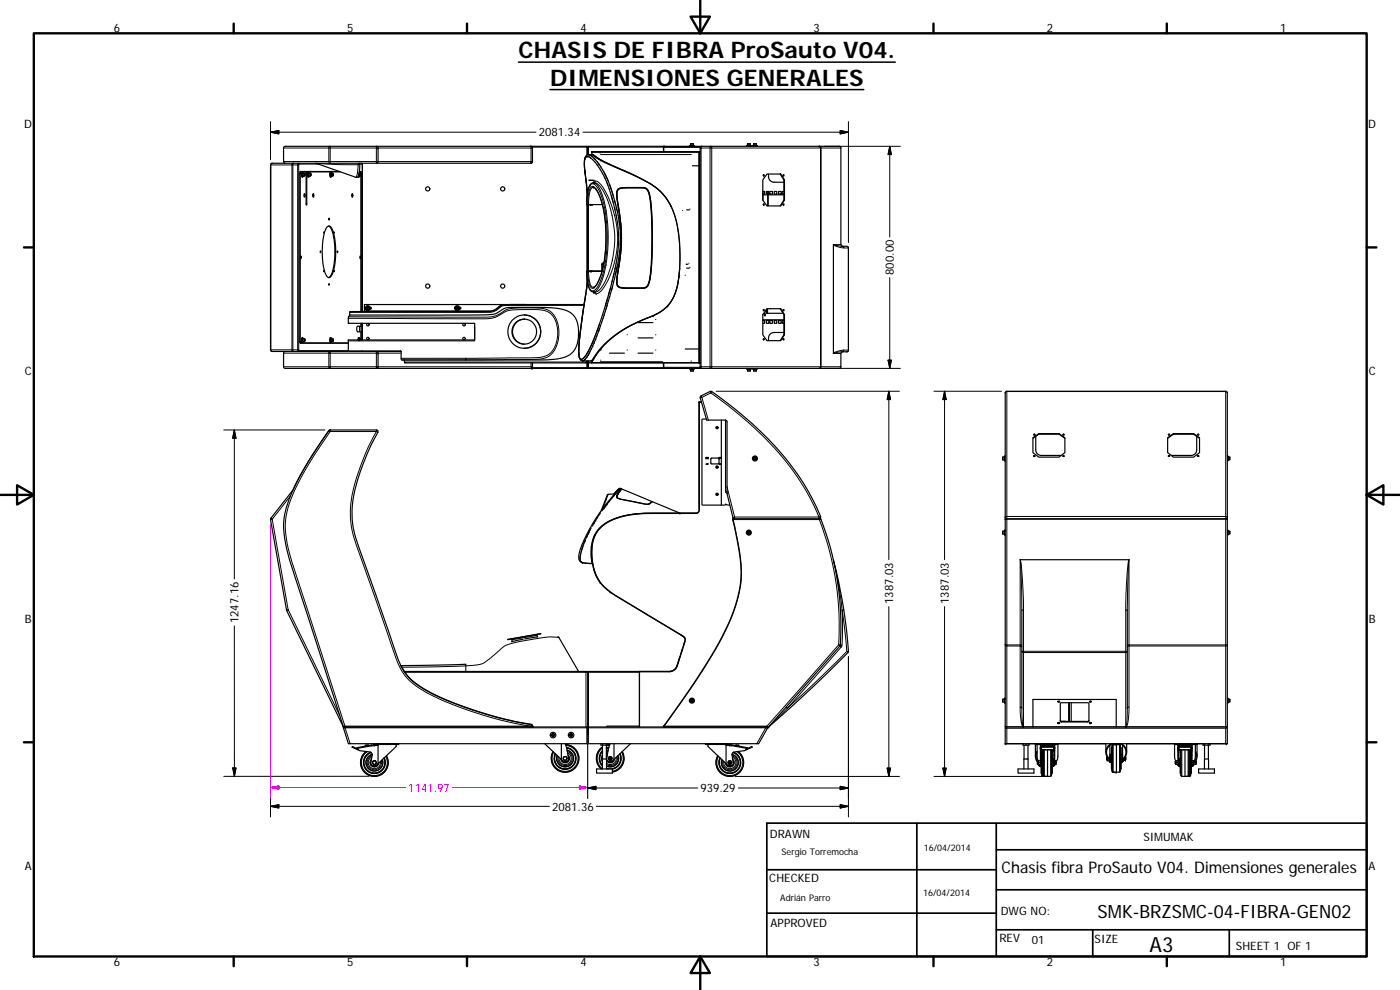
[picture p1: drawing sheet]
<svg xmlns="http://www.w3.org/2000/svg" width="420mm" height="297mm" viewBox="0 0 420 297" stroke-linecap="round" stroke-linejoin="round" font-family="sans-serif">
<defs><g id="words">
<g font-size="6.9">
<text x="155.6" y="17.5">CHASIS DE FIBRA ProSauto V04.</text>
<text x="165.1" y="25.8">DIMENSIONES GENERALES</text>
</g>
<text font-size="6.3" x="345" y="285.6">A3</text>
<text font-size="5.5" x="329.4" y="275.4">SMK-BRZSMC-04-FIBRA-GEN02</text>
<text font-size="4.8" x="300.6" y="261.8">Chasis fibra ProSauto V04. Dimensiones generales</text>
<g font-size="3.5">
<text x="34.2" y="9.6">6</text>
<text x="104.2" y="9.6">5</text>
<text x="174.2" y="9.6">4</text>
<text x="244.2" y="9.6">3</text>
<text x="314.2" y="9.6">2</text>
<text x="384.2" y="9.6">1</text>
<text x="7.3" y="38.4">D</text>
<text x="161.7" y="40.9">2081.34</text>
<text x="410.6" y="38.4">D</text>
<text x="268.3" y="82.5" transform="rotate(-90 268.3 82.5)">800.00</text>
<text x="7.4" y="112.6">C</text>
<text x="410.8" y="112.6">C</text>
<text x="268" y="181.2" transform="rotate(-90 268 181.2)">1387.03</text>
<text x="284.7" y="181.2" transform="rotate(-90 284.7 181.2)">1387.03</text>
<text x="7.4" y="186.9">B</text>
<text x="71.6" y="187" transform="rotate(-90 71.6 187)">1247.16</text>
<text x="410.8" y="186.9">B</text>
<text x="210.2" y="237.7">939.29</text>
<text x="165.7" y="243.2">2081.36</text>
<text x="231.1" y="251.4">DRAWN</text>
<text x="343.2" y="252.3">SIMUMAK</text>
<text x="7.4" y="261.1">A</text>
<text x="410.8" y="261.1">A</text>
<text x="230.9" y="264.6">CHECKED</text>
<text x="300.3" y="274.5">DWG NO:</text>
<text x="231.3" y="278.2">APPROVED</text>
<text x="299.9" y="282.6">REV</text>
<text x="309.7" y="283.3">01</text>
<text x="328.5" y="283">SIZE</text>
<text x="370.9" y="285.1">SHEET 1 OF 1</text>
<text x="34.2" y="289.9">6</text>
<text x="104.2" y="289.9">5</text>
<text x="174.2" y="289.9">4</text>
<text x="244.2" y="289.9">3</text>
<text x="314.2" y="289.9">2</text>
<text x="384.2" y="289.9">1</text>
</g>
<text font-size="3.5" fill="#f0f" x="122.5" y="237.6">1141.97</text>
<g font-size="2.7">
<text x="234.5" y="256.6">Sergio Torremocha</text>
<text x="277.3" y="255.2">16/04/2014</text>
<text x="277" y="268.7">16/04/2014</text>
<text x="234.2" y="270.2">Adrián Parro</text>
</g>
</g></defs>
<g fill="none" stroke="#000" stroke-width=".36">
<path d="M90.1 51.6l-.1 .4M90.2 51.6h1.6M90.7 52.3h.1M90.7 52.3l.2-.4-.1-.3-.2 .8 .2 .7v-.8M90.8 52.3h.1M90.8 52.3h-.1M90.8 52.3l.2 .5M90.8 51.6l-.2 .1-.1 .7 .1 .6 .2 .1M90.9 52h.5v.8l-.5-.1zM91 52l-.2 .3M91.3 58.3v.6M91.3 58.1l.3 .4-.2 .7z"/>
<path d="M91.4 52.4h.1M91.4 52.2v.4zM91.7 51.5v.1M91.8 51.5v.1M91.8 51.6l.2 9.9 .1-9.9h-.2M92.1 51.6h10M92.5 52.3h.1M92.5 52.3l.2-.4-.1-.3-.2 .8 .2 .7v-.8M92.6 52.3v.1M92.6 52.3l.2 .5M92.6 51.6l-.2 .1-.1 .7 .1 .6 .2 .1M92.7 52l.6 .1-.1 .7-.5-.1z"/>
<path d="M92.8 52l-.3 .3M93.2 52.4h.1M93.2 52.2v.4zM93.9 58.3v.6M94 58.1v1.1zM99.2 52.3h.1M99.2 52.3v-.4h.2l-.1-.3-.2 .6 .1 .9 .2-.2-.2-.2 .1-.4 .2 .5M99.3 51.6l-.2 .1-.1 .5 .1 .9h.2M99.4 52h.5v.8h-.5zM99.5 52l-.3 .3M99.8 52.4h.2M99.9 52.2v.4z"/>
<path d="M101.9 51.5l-11.8 .1-.1 51 .2 .4h14.3M105.6 58.3v.6M105.7 58.1l.2 .4-.2 .7zM107.5 53l.2 .1M107.6 52.6l.3 .3-.2 .2-.1-.3M107.7 52.3h.1M107.7 52.3v.1M107.7 52.3l.3 .5M107.8 51.7v.2M107.8 51.6h.5l.1 .4M107.9 51.5h.4l.1 .5M107.9 52l.5 .1-.1 .7-.5-.1z"/>
<path d="M108 52l-.3 .3M108 49l-.3 3.5-.2 .5-.5 .2-12.3-4.2M108 51.5l.1 .1M108.3 52.4h.1M108.3 52.2l.1 .4zM108.4 52.8v40.7M108.4 52h.1M108.4 52.7v40.8M108.5 49l.2 .1v44.4M113 43.9l.4 .3 .1 4.3-.5 .5M113 49h-31.3l-.5 .5v55.6l.5 .4h31.3M113 43.9h63.1l.3 .3"/>
<path d="M113 43.9h-27.5l-.4 .5v4.1l.5 .5M159.3 43.9l.3 .1 .2 .4v4.1l-.5 .5h-46.3M175.4 49.8l.9 8.2-.1-1.4M175.5 51.2l.2 1.1M175.8 53.6l.2 1.2M175.9 47.1l.3-.2a7.1 7.1 0 0 1 3.8 3.8l1.6 2.8M176.4 44.2v2.3M176.6 46.4a1.5 1.5 0 0 0-1.2 2l.9 9.8M176.6 46.4l1.3 .7 1.8 2.1M176.8 54l.3 .1M176.8 46.5h.1M177.4 54.1h-.2"/>
<path d="M177.4 47.5a1.07 1.07 0 0 0-1.4-.5 1.07 1.07 0 0 0-.6 1.3v1.7M177.5 46.8l.3 .2M177.5 45.6h32.3M177.6 46.4h-1M177.6 45.6v.7M178 54.1h-.5h.2M178.1 46.5l1.8 1.2 3.6 1.8a60.4 60.4 0 0 1 14.1 7.4 19.8 19.8 0 0 1 6.1 13.2 42.7 42.7 0 0 1-1.1 18.1 11.4 11.4 0 0 1-7.6 6.9 32.4 32.4 0 0 0-16.1 11.4l-1.2 2-.2-.2h-2.7M178.3 47.5l.4 .4M178.3 56.3a13.7 13.7 0 0 1 3.1 8.3 39.8 39.8 0 0 1-1.7 19.6l-.7 1.3-.7 .6M178.3 54.1h-.1M178.3 54.8a2.17 2.17 0 0 0-1.8 2.2l-.4 4.4M179.2 48.5l.5 .8"/>
<path d="M179.7 49.3a25.1 25.1 0 0 1 3.5 6.7M180.1 45.9h.1M180.2 49.8l.1 .3M181 51.2l1.6 3.3M181.5 53.3l.9 2.2M182.2 54.9l2.4 8M182.9 55.4l1.2 3.5M183.2 56.2l1.8 6M183.5 58.7l.5 1.9M185 58.7l.1 .1M185.1 58.2h-.1M185.3 57.1l.5-.5 1.4-.3h5.6a1.96 1.96 0 0 1 2.1 2l.5 3.9"/>
<path d="M185.4 57.2l-.3 .7 .1 1.4 1.1 7.7 .2 5.6-.2 3.5-1.1 7.5 .1 1.9M185.4 57l.2-.1a12.1 12.1 0 0 1 5.4-.5h1.4a2.13 2.13 0 0 1 2.5 2.3l.5 4.2 .3 5.7-.1 7.5-.5 6.8a3.6 3.6 0 0 1-1.6 3.4l-6 .1a2.13 2.13 0 0 1-2.3-2.9l1.1-7.2 .2-4.7-.2-4.7-1.1-8v-1.1zM199.3 43.9l-.2 .1v1.6M206.9 43.9h1.5M207.2 43.6l.1-.5h.7l.1 .5M207.6 43.6v.2M207.6 43.6h.1M207.6 43.6h-.5v.2M207.6 43.6h.5v.2M207.6 43.6l.1 .2M207.8 49.7h2M209.8 45.6l.1 63.3"/>
<path d="M209.8 45.6h-32.3h32.3M209.8 45.6v63.3M209.8 45.6h.3M210.6 43.9h35.2M210.6 43.9l-.3 .1-.2 .4v65.6l.2 .5h.3M210.6 43.9h-34l-.2 .3M224.3 43.6l.1-.5h.7l.1 .5M224.6 43.6l.2 .2M224.6 43.6h.6v.2M224.6 43.6h-.4v.2M225.3 43.8l.2 .1M225.3 43.8l-1.3 .1"/>
<path d="M225.8 43.9h1.5M226.2 43.6v-.5h.8l.1 .7M226.5 43.6v.2M226.5 43.6h-.4v.2M226.5 43.6h.1M226.5 43.6h.6M226.5 43.6l.1 .2M228.9 57.4h.5v.8h-.5M228.9 58.5h6.4M229 57.4v.8M229 58.5v1.6M229.1 52.5v.3"/>
<path d="M230 57.4h.7v.8h-.7zM230.2 52.2h4.1l1.1 1.8v6l-1.1 1.8h-4.1l-1.3-1.8v-6zM230.6 52.2a1.84 1.84 0 0 0 1.7 2.5h3M231 57.4h.8v.8h-.8zM232.4 57.4h.7v.8h-.7zM233.7 57.4h.8v.8h-.8zM234.1 52.2l1.2 1.8M235.1 52.5v.3M235.1 52.4l.2 .2-.1 .3zM235.3 57.4h-.6v.8h.6M235.3 54h.1M235.3 54v6l-1.2 1.8"/>
<path d="M245.8 43.9h6.1l.4 .3 .1 29.2 .5 .5M245.8 43.9l.5 .5v65.6l-.2 .5h-.3M90.2 76.9l.2 .2-.1 .5zM96.1 75.3l.1 .5zM97.2 69.6v.4zM98.2 68.1a.79 .79 0 0 1 .8-.3 .79 .79 0 0 1 .6 .7 21.7 21.7 0 0 1 0 14.1 .88 .88 0 0 1-1 .7 .88 .88 0 0 1-.8-.8 21.4 21.4 0 0 1 .2-14.2zM98.6 67.8a5.5 5.5 0 0 1 1.7 4.2 20 20 0 0 1-1.2 10.9l-.5 .4M98.7 65.5v.5zM100.2 69.6v.4zM101.3 75.3v.5zM108.1 76.8v.8zM176.1 61.4h.1"/>
<path d="M176.1 61.4h4.7M176.2 61.4h.1M176.2 61.4h.2M176.4 61.4h.2M176.4 61.4v20M177.2 61.4h.3M177.7 61.4h.2M181 79l-.3 .3v1.9M181.2 79h-.4l-.2 .3v2.1M184.4 62.2l.5 2.4M184.5 60.3l.3 1.2M184.9 64.5l.6 3.7 .1 4.5a44.9 44.9 0 0 1-1.4 9.8l-.5 2.1"/>
<path d="M185 62.2l.2 1M185 62.2a36.6 36.6 0 0 1 .1 18.3M185.2 79.9l-.1 .6M185.6 62.3h.1M185.6 62.4h.1M185.7 62.7v.1M185.7 62.9h.1M185.8 66.2l.1 1.1M185.8 63.8h.1M186.2 69.8v1.2M186.2 72.2l-.1 1.4M195.2 60.9h.1"/>
<path d="M195.4 62.2l.3 8-.3 10.3M195.5 62.2l-.3-2.6a3.5 3.5 0 0 0-1.6-3.2l-.9-.1a23 23 0 0 0-6.8 .2 2.74 2.74 0 0 0-.7 3.1l1.1 7.5 .1 5.2-.3 4.5-1.1 7.4a1.65 1.65 0 0 0 1.6 2.2l5.7 .1a2.1 2.1 0 0 0 2.6-2.1l.6-3.9M205.9 79.3h.6M206.1 63h.8M229.1 61.2v.3M235.1 61.2v.3M235.3 60h.1M250.1 73.4v32.6M252.7 73.9h.7a.83 .83 0 0 1 1.2 .5M254.6 74.3v30.8a.79 .79 0 0 1-1.2 .5h-.7M97.2 81.2v.3zM98.7 85.1v.5z"/>
<path d="M100.2 81.2v.3zM105 94.5l-.4 .7-.1 1.8 37.9 .1v4.9h-37.9v3.3l15.9 .2M105 94.5h39.9a9.6 9.6 0 0 0 6.6-2l1.4-.3h3.2a63.6 63.6 0 0 1 13.3 .8 5.8 5.8 0 0 1 4.2 6.2 7.7 7.7 0 0 1-2.5 7.2 16.5 16.5 0 0 1-9 1.6h-40.7M107.9 97.9v1.6M108.4 97v.9h-1.2l-.1 .6 .1 1h1.2v2.1M108.4 97v4.7M108.7 97v5M110.2 92.3l.2-.1 .1 .4h-.4zM110.3 93h.1M110.3 92.9l.1 .1M111.1 92.2a.31 .31 0 0 1 .4 .3 .31 .31 0 0 1-.4 .3M137 92.4l.4-.1v.3l-.2 .1z"/>
<path d="M137.2 93a.5 .5 0 0 1-.4-.8 .5 .5 0 0 1 .8 0 .5 .5 0 0 1-.4 .8M137.2 93h.1M137.2 92.9v.1M137.9 92.2a.31 .31 0 0 1 .4 .3 .31 .31 0 0 1-.4 .3M149.7 92.2a3.4 3.4 0 0 1 3.1-.8h4.9h-48.3l-.1 2.1M157.3 94.5h.1M157.4 94.5a5 5 0 0 1 4.9 5 5 5 0 0 1-4.9 5M157.4 95.8a3.7 3.7 0 0 0-3.6 3.7 3.7 3.7 0 0 0 3.6 3.8M175.3 91.4h-23.2a3.2 3.2 0 0 0-3.1 1.4l-1.2 .5-1.3 .2h-41.5v1M175.6 89.5l-1.5 10.7-.4 4.9M175.8 88l-.1 .8M176.1 81.4h.3"/>
<path d="M176.1 81.4h4.6M176.1 81.4h.1M176.1 81.4a9.2 9.2 0 0 0 1.1 5.6l.4 .5 1 .2M176.2 85.9l-.2 1.2M176.3 84.4a173 173 0 0 0-2.6 21.2v1a1.43 1.43 0 0 0 1.1 1.7M176.3 84.8v-.2l-1.9 12.7M176.4 81.4h.2M177.4 81.4h.5M179.8 97.5a29.5 29.5 0 0 1-4.7 10 .74 .74 0 0 1-.9 .2 .74 .74 0 0 1-.4-.9l-.1-1.2M179.9 98.6a28.1 28.1 0 0 1-4.4 9.3l-.7 .4M179.9 98.6l-.2 .8M182.4 89.2l-1.2 4.1a49.6 49.6 0 0 1-5.8 13.9 .82 .82 0 0 1-1 .6 .82 .82 0 0 1-.6-1.1l-.1-2.8 .7-6"/>
<path d="M183.1 86.6l-1.4 5.1M183.5 85.1l-.9 3.6M183.8 84.2l-.3 .9M183.8 85.9l-.3 1.3M184.3 82.1l-.3 1.1M185 81.2l-.3 1.1M185 84.6h.1M185.1 80.5a156.1 156.1 0 0 1-5.2 18.1M185.1 84h-.1M185.2 82.9h.1M185.3 85.5h.1M191.5 96.8h4.4"/>
<path d="M195.1 82.9h.1M195.4 80.5l-.2 2.5a4.1 4.1 0 0 1-1.6 3.4l-1 .1a22.3 22.3 0 0 1-6.7-.3l-.7-.6M206.1 80.5h.8M228.9 96.2h.5v.8h-.5M228.9 95.9h6.4M229.1 92.9v.3M229.6 94.2v.5M229.9 93v.8l.3 .2h4.8M230 96.2h.7v.8h-.7zM230.2 92.6h4.1l1.1 1.8v6.1l-1.1 1.7h-4.1l-1.3-1.7v-6.1zM230.3 92.6l.1 1.4-.3-.3v-.9M231 96.2h.8v.8h-.8z"/>
<path d="M232.4 96.2h.7v.8h-.7zM233.7 96.2h.8v.8h-.8zM234.1 92.6l1.2 1.8v6.1l-1.2 1.7M235.1 92.9v.3M235.1 92.9l.2 .1-.1 .3zM235.3 99.8h-3a1.84 1.84 0 0 0-1.7 2.4M235.3 96.2h-.6v.8h.6M235.3 94.4h.1M85.6 105.5l-.5 .5v4l.4 .5h27.5M90 102.4l.1 .5M90.2 102.9h14.3M90.7 102h.1"/>
<path d="M90.8 102h.1M90.8 102h-.1M90.8 102l.2 .5M90.8 101.3l-.2 .1-.1 .5a.64 .64 0 0 0 .3 .9M90.9 101.6l.5 .1v.8l-.5-.1zM90.9 101.5l-.2 .5M91 101.6l-.1-.3a.69 .69 0 0 0-.2 1.1l.2 .4-.2-.6 .1-.2M91 101.6l-.2 .4M91.4 102h.1M91.4 101.9v.4zM99.2 102h.1M99.3 101.3h-.2l-.1 .6a.64 .64 0 0 0 .3 .9"/>
<path d="M99.4 101.6l.5 .1v.8l-.5-.1zM99.4 101.5l-.2 .5M99.4 101.6l-.1-.3-.2 .6 .1 .9 .2-.3h-.2l.1-.5 .2 .5M99.5 101.6l-.3 .4M99.8 102h.2M99.9 101.9v.4zM107.7 102h.1M107.7 101.3l-.2 .1-.1 .6M107.9 101.5l-.3 .5 .1-.7 .2 .3M107.9 101.6l-.2 .4M107.9 101.6h.5l.1 .4M108 101.6l-.3 .4"/>
<path d="M108.3 102h.1M108.7 105.3l-.2 .2M113 105.5h7.4M113 105.5l.5 .5v4l-.2 .5h-.3M120.4 105.5v2.4l1 .1M121.4 108h.1M121.4 108l.1 .9h54.4l.5-.5v1.9M157.3 104.5h.1M159.8 108.9v1.4l-.2 .2M174.8 108.3h.1M176.4 110.3l-.2 .2h-63.2M176.4 108.6l.1 .3h1"/>
<path d="M176.4 110.3l.1 .2h34.1M177.5 108.9h32.3M177.6 108.5v.3M180.2 108.6h18.6M182.9 106h4.5M191.5 101.4h4.4M191.5 106h4.4M199.1 108.9v1.5l.2 .1M205.6 104.7h4.2M206.9 110.5h1.5M207.1 110.7l.6 .1M207.2 110.8l.1 .5h.7l.1-.5"/>
<path d="M207.5 108.3l-.1 .1M207.6 110.7l.1 .1M207.7 110.7l.1 .1M207.7 110.8h.1M208.1 110.7l-.3 .1M209.8 108.9h.3M209.8 108.8l-32.3 .1M209.9 108.8h.2M210.6 110.5h35.2M224 110.5h1.5M224.2 110.7l.6 .1M224.3 110.8l.1 .5h.7l.1-.5"/>
<path d="M224.7 110.7l.1 .1M224.8 110.7v.1M224.8 110.8h.1M225.2 110.7l-.4 .1M225.8 110.5h1.5M226.1 110.7l.5 .1M226.5 110.7l.1 .1M226.6 110.7l.1 .1M226.6 110.8h.1M226.7 110.8h.4M227.1 110.7l-.2 .6h-.7v-.5M229.1 101.6v.4"/>
<path d="M235.1 101.6v.4M235.3 100.5h.1M252.9 105.6l-.5 .4v4l-.2 .5h-6.4M98.7 129.2a126.3 126.3 0 0 0-11.1 18.2l-6.4 8.3 4.8 27.5 17 34.8 .2 .1M98.7 129.2l-1.7 2.4a75.8 75.8 0 0 0-11.1 20.9 22.9 22.9 0 0 0 .4 13.4l16.7 52.2h73.1M98.7 129.2l.4-.2h13.9l.4 .2 .1 .3a62.9 62.9 0 0 0-7.8 22.7 27.4 27.4 0 0 0 2.2 12.5l11 31.6a16.5 16.5 0 0 0 9 10.9 114.3 114.3 0 0 0 31.8 10.4l.2 .4M209.8 120.7h.7M209.8 120.6v32.5a1.39 1.39 0 0 1-1.8 .9h-15.1l-3.5 .4-3 .6a10.7 10.7 0 0 0-8.6 7.8 14.6 14.6 0 0 0 3.8 13.6l3.1 2.3 19 11.5a2.7 2.7 0 0 1 1.9 1.7l-2.4 7.8M209.8 120.6v.1M209.8 120.7v31.9M209.9 120.6v31.4a1.54 1.54 0 0 1-.3 1.7 1.54 1.54 0 0 1-1.7 .4h-12.2a26.3 26.3 0 0 0-14.2 3.2 9.9 9.9 0 0 0-3.8 9.7 13.9 13.9 0 0 0 8.3 12.4l18.2 10.9a1.96 1.96 0 0 1 1 3.2l-1 3.2a9.3 9.3 0 0 1-1.9 4.4l-1.3 .4h-9.1M210.5 120.6h-.7"/>
<path d="M211.9 137.3h.6v.1h-.6zM211.9 139.2h.6v.2h-.6zM212 125.7l-1.3 .2v25.5l6.8 .2 .3-.3 1.2 .2M213.3 137.6l2.4-.1 .1 1.5-2.3 .2zM215.9 137.3v.1h.6h-.6v-.1h.6zM216.5 126v13.2h-.6v.2h.6v12.2M217.8 126v21.7l.4-.2M226.4 137.4h.4v.3h-.4zM226.6 137.1a.5 .5 0 0 0-.4 .7 .5 .5 0 0 0 .9 0 .5 .5 0 0 0-.4-.7M226.6 137.1h.1M226.6 137.1v.1M226.7 137.1v.1"/>
<path d="M301.4 137.1h.1M301.4 137.1l.1 .9M301.4 137.1l-.5 .1v.8h.5M301.5 137.1h.1M301.7 136.8v1.5M310 131.5l1.8-1.2h6l1.8 1.2M310 131.3l1.8-1.2h6l1.8 1.2v4.5l-1.8 1.4h-6l-1.8-1.4zM310.6 136.9h-.4M310.6 130.5h-.4M310.8 130.9v4.1a1.68 1.68 0 0 0 1.7 1.7h6M311.8 130.1v.2M317.8 130.1v.2"/>
<path d="M319.3 130.5h-.3M319.4 136.9h-.4M350.4 131.3l1.8-1.2h6l1.8 1.2v4.5l-1.8 1.4h-6l-1.8-1.4zM350.4 131.5l1.8-1.2h6l1.8 1.2M351 130.5h-.3M351 136.9h-.4M352.2 130.1v.2M358.2 130.1v.2M359.1 130.9v4.1a1.68 1.68 0 0 1-1.6 1.7h-6M359.8 136.9h-.4M359.8 130.5h-.4M368.3 136.8v1.5"/>
<path d="M368.5 137.1v.9M368.6 137.1h.5M369.1 137.1v.1M369.1 137.2v.8h-.5M176.7 159.7l-1 2.1M177.4 158.4l-.8 1.6M179.5 159.1l-.4 .5M179.5 154.9l-1.6 2.7M180.2 153.9l-.5 .8M183 150.3l-.5 .5M183.8 149.2l-.3 .4M184.4 148.6l-.3 .3"/>
<path d="M184.5 148.2l-2 .1-.3 .2-1.7 4.7M185 147.9l-.3 .3M185.1 149v.2zM185.2 149.2v.1M185.2 148.8l-.1 .1M185.5 147.3l-.3 .3M185.5 148.1l-.4 .9M185.8 147l-.2 .2M186.1 146.6l-.1 .2M186.2 146.6h.1M186.2 146.6h-.4l-.5 .4-.9 1.2 1.3-1.5-1.7 2a46.2 46.2 0 0 0-10.3 17.8 1.83 1.83 0 0 0 2 2.5l1.4 .1M186.2 146.6l-5.6 6.7"/>
<path d="M186.2 146.6h.2M186.3 146.9l-.3 .5M186.4 146.6l-1.4 2.3a.82 .82 0 0 0 1 .8l8.1 1.6 .9-.2 .7-.6 8.3 3.5M186.4 146.6l-.8 1.4M186.5 146.7l-1.3 2.1 .2 .7M195.6 150.6l-1 .7M195.6 150.5l-9.1-3.8-1.3 2.2a.69 .69 0 0 0 .7 .7l7.9 1.7 1.1-.2 .8-.6M209.5 153.7l-1 .3h-4.7M220.5 155.6l-.5-.3-1.8-7.2v-21.7l-.5-.4h-5.6l-1.9-6.6 .2-.6 2.8-1.4a97.2 97.2 0 0 1 28.8 29.1 44.7 44.7 0 0 1 4.3 8.8l-.5 .3M224.5 159.7l.2-.1 .2 .3h-.4zM224.8 159.3a.5 .5 0 0 0-.4 .8 .5 .5 0 0 0 .8 0 .5 .5 0 0 0-.4-.8M224.8 159.3h.1"/>
<path d="M224.8 159.3v.1M301.4 159.3h.1M301.4 159.3l.1 1M301.4 159.4h-.5v.8M301.5 159.3h.1M301.7 159v1.5M301.7 155.1v-37.2l.3-.5h65.8l.5 .5v37.2M301.7 155.9v62.1l.2 .1M301.7 155.1v.8M301.7 155.1v.3l.5 .2M302.2 155.6h-.4l-.1 .3M302.2 155.6h65.6"/>
<path d="M367.8 155.6l.5 .3M368.3 159v1.5M368.3 155.1l-.1 .3-.4 .2M368.3 155.9v62.1l-.2 .1M368.3 155.1v.8M368.5 159.3v1M368.6 159.4h.5v.8h-.5M174.1 168.2l.1 .1M174.1 166.8v1.1M174.2 166.5a1.63 1.63 0 0 0 .7 2.3M174.2 168.4l.1 .1M174.2 166.4v.1"/>
<path d="M174.4 168.6l.1 .1M174.7 168.7v.1M174.8 164.4l-.2 .5M175 168.8l.9 .2M175 163.7l-.1 .3M175.2 163.1l-.1 .3M175.4 162.6l-.1 .3M175.6 162.2l-1.4 4.3M175.6 162.1l-.1 .2M176.1 169l1 .1M177.1 169.1h.7M177.5 166.1v.4"/>
<path d="M177.6 164.5l-.1 .7M177.7 168.1l.1 .6M177.7 168.6l.1 .4M177.8 169.1v.1M177.8 169.1l.1 .5M178.1 170.3l.6 2 1.2 2.2M178.5 171.7h.1M178.6 160.4l-.3 .8M250.1 167.9l.1 .5a135 135 0 0 1 4.3 27.4 329.5 329.5 0 0 1-24 22.3M300.9 160.2h.1M300.9 160.2h.5M306.2 168h32.6"/>
<path d="M120.3 199.7h.1M120.3 199.8h.1M139.8 199.3l-19.4 .5a14.2 14.2 0 0 0 5.8 6.2 95.7 95.7 0 0 0 28.1 10.4l5.2 1 .6 .7M152.4 191.8l9.9-1.7zM153.3 191.8l.3 .2 .1 .5M157 191.8l-3.5 .8M161.4 190.3l-.2 .2 .1 .6M161.4 191.1l-4 .6M167.4 191l.3 .3 5.9 10.2M203.2 199.7a2.44 2.44 0 0 1-2.4 1.8M203.2 199.7l-.9 1.3-1.5 .5M204.1 197l-.9 2.7"/>
<path d="M204.4 190.6l1.1 1M204.8 194.7l-.4 1.2M205.5 192.4l-.3 1M306.7 183.1v29.4M337.9 195.4l.1 .2M338 195.6l-.1 .2M338.3 195.5v17M338.3 183.1v12.4l-.3 .1M103.3 218.1l-.3 .3 1.6 4.7h71.8M121.3 201.5h54.8l.3 .2M121.3 201.5h.1M159.2 217.9l.6 .1-.3 .1"/>
<path d="M176.1 218.1l.3 .3M176.1 218.1h.3M176.4 218.4v4.7M176.4 218.1h.2M176.4 201.7v16.4M176.6 218.1l-.2 .3M176.6 218.1h53.9M191.9 217.9h-9.8v.2M191.9 201.5v16.6M200.8 201.5h-24.2l-.2 .2M207.4 210.1l.3-.1 .2 .3-.2 .2zM207.7 209.7l.1 .1"/>
<path d="M207.7 209.7h.1M230.1 218.1l.2 .4-2.6 4.6h-51.3M230.5 218.1l21.6-24.3a86.1 86.1 0 0 0-5.9-38.1h-26.3a82.2 82.2 0 0 1 2.5 17.1 46.8 46.8 0 0 1-6.7 20 332 332 0 0 1-16.6 25.3h.1M300.9 210.6h.1M300.9 210.6h.5M301.4 209.7h.1M301.4 209.7l.1 1M301.4 209.8h-.5v.8M301.7 209.5v1.5M301.9 218.1l-.2 .2v4.8h66.4M301.9 218.1h66.2M310 218.1h.1"/>
<path d="M317.5 210.4h.5M317.5 216.9h.5M318.2 216.2l.4 .3h7.8l.4-.3M318.3 210.9h8.4v5.6h-8.4zM318.5 216.4h1.3M320.7 210.8v5.7M321 210.8v5.6h-.2v-5.6M327 216.9h.5M327 210.4h.5M327.1 216.8h.3M335 218.1v-8.2h-25v8.2M335 218.1h.1"/>
<path d="M368.1 218.1l.2 .2v4.8h-.2M368.3 209.5v1.5M368.5 209.7v1M368.6 209.8h.5v.8h-.5M107.2 224.3l4.3-.7h2v5.5M107.2 224.3l.7 .9 3.3 .4 .4 .4-.3 3.2a1.28 1.28 0 0 0 2.2-.1M107.4 224.7l-1.6-.7-.1 .2 1.9 .8M109.8 225.5a4.2 4.2 0 0 0-.9 5.7 4.2 4.2 0 0 0 5.7 1.1 4.2 4.2 0 0 0 1.4-5.6M109.9 223.8l.6-.1v-.2l-.7 .1-.3 .3M109.9 223.8h-.1M111.3 225.7a3.3 3.3 0 0 0-2 4.3 3.3 3.3 0 0 0 4.4 1.8 3.3 3.3 0 0 0 1.6-4.4M111.3 225.7a3.2 3.2 0 0 0-2 4.2 3.2 3.2 0 0 0 4.3 1.8 3.2 3.2 0 0 0 1.6-4.3"/>
<path d="M111.4 228.1a1.16 1.16 0 0 0 .4 1.7 1.16 1.16 0 0 0 1.7-.7M111.5 227.8a1.33 1.33 0 0 0 .3 2.2 1.33 1.33 0 0 0 1.9-1.1M111.7 226.4a2.51 2.51 0 0 0-1.8 3.1 2.51 2.51 0 0 0 3.2 1.7 2.51 2.51 0 0 0 1.6-3.2M112 223.1l.1 .3h.9l.1-.2h5.5v.2h1v-.3M112.4 228.3a.54 .54 0 0 0-.5 .8 .54 .54 0 0 0 .9 0M112.4 228.3h.3l.1 .2M112.4 228.3l.4 .2M112.4 223.6v.2l-5.2 .7v-.2M112.6 223.6h.9M112.7 223.4v.2M112.8 228.5l.2 .3-.2 .3M112.8 228.5v.6"/>
<path d="M118.9 223.4a1.88 1.88 0 0 1-1.2 1.7l-4.2 4M163.5 223.1l5 4.8M166.6 226.1a3.3 3.3 0 0 0 1.8 4.6 3.3 3.3 0 0 0 4.3-2.3 3.3 3.3 0 0 0-2.7-4 3.2 3.2 0 0 1 2.7 3.9 3.2 3.2 0 0 1-4.2 2.3 3.2 3.2 0 0 1-1.8-4.4M168.5 223.1v4.8M169.6 227a.54 .54 0 0 0-.5 .8 .54 .54 0 0 0 1 0M169.6 227l.5 .3M169.6 223.1l1.1 4.5a.93 .93 0 0 1-1.5 .8l-.7-.5M169.7 223.4a4.2 4.2 0 0 1 4 5 4.2 4.2 0 0 1-5.6 3.1 4.2 4.2 0 0 1-2.1-6M170.1 227.3v.5M170.2 225.1a2.5 2.5 0 0 1 1.8 3.1 2.5 2.5 0 0 1-3.2 1.7 2.5 2.5 0 0 1-1.6-3.2M170.5 226.6a1.33 1.33 0 0 1-.3 2.1 1.33 1.33 0 0 1-1.9-1M170.5 226.9a1.16 1.16 0 0 1-.4 1.7 1.16 1.16 0 0 1-1.6-.7"/>
<path d="M179 230.7h4.8v1.3h-4.8zM180.3 223.1v.5h2.2v-.5M180.8 227.7h1.2v3M180.8 225.3a3.2 3.2 0 0 0 0 4.4M180.8 224.1a4.2 4.2 0 0 0-.4 6.6M180.8 225.2a3.3 3.3 0 0 0 0 4.7M180.8 223.6v7.1M180.8 226.6l-.2 .7 .2 1.1M180.9 223.1v.5M181.9 223.1l.1 4.6M182 224.5l.7-.2-.7 .3M182 230.6l.6 .1"/>
<path d="M182 230.7h.2M182.2 226.9l-.2 .4M182.3 226.6l-.3 .3M182.5 225.1l-.5 .2M183 223.4h-.5M183.1 223.1l-1 4.5 .1 .5a1.5 1.5 0 0 0 2.3-.5l4.7-4.5M184.3 223.1v4.8a1.17 1.17 0 0 1-1.1 .8 1.17 1.17 0 0 1-1.2-.8M184.5 227.7a1.34 1.34 0 0 1-1 1.2 1.34 1.34 0 0 1-1.5-.6M185.5 226.7a2.51 2.51 0 0 1-.7 2.7 2.51 2.51 0 0 1-2.8 .4M186 226.2a3.2 3.2 0 0 1-2.3 4.5M186.1 226.1a3.3 3.3 0 0 1-2.3 4.7M186.8 225.5a4.2 4.2 0 0 1-3 6.2"/>
<path d="M211.7 223.1a.73 .73 0 0 0 1.1 .1h5.5l.1 .2h.3a.37 .37 0 0 0 .4 .1 .37 .37 0 0 0 .3-.4M212.5 223.4a1.96 1.96 0 0 0 1.2 1.7l4.2 4M217.9 223.6h.9M218.7 223.4v.2M218.9 223.6l5.3 .7v.2l-5.3-.7zM218.9 223.6h-1v5.5M219.7 226.4a2.5 2.5 0 0 1 1.7 3.1 2.5 2.5 0 0 1-3.1 1.7 2.5 2.5 0 0 1-1.6-3.2M219.9 227.8a1.34 1.34 0 0 1-.3 2.2 1.34 1.34 0 0 1-1.9-1.1M220 228.1a1.16 1.16 0 0 1-.5 1.7 1.16 1.16 0 0 1-1.6-.7M220 225.7a3.2 3.2 0 0 1 2 4.2 3.2 3.2 0 0 1-4.2 1.8 3.2 3.2 0 0 1-1.7-4.3M220.1 225.7a3.3 3.3 0 0 1 2 4.3 3.3 3.3 0 0 1-4.4 1.8 3.3 3.3 0 0 1-1.6-4.4M221.5 225.5a4.2 4.2 0 0 1 1 5.7 4.2 4.2 0 0 1-5.7 1.1 4.2 4.2 0 0 1-1.4-5.6"/>
<path d="M221.6 223.8l-.8-.1 .1-.2 .7 .1 .3 .3M224 224.7l1.6-.7 .1 .2-1.9 .8M224.2 224.3l-.7 .9-3.3 .4-.3 .3-.2 .5 .4 2.6a1.18 1.18 0 0 1-1.1 .8 1.18 1.18 0 0 1-1.1-.7M305.5 230.7h4.8v1.3h-4.8zM307 223.1v.5h1.8v-.5M307.3 223.6v7.1M307.9 223.1v.5M308.5 223.6v7.1M308.5 227.7h-1.2M310.6 223.2h.2M310.6 223.1v.1M310.8 223.2l-.1 3.7"/>
<path d="M310.8 223.1l.1 .3h.3M311.1 223.2h.2M311.1 223.1v.1M311.2 225.7a2.71 2.71 0 0 0 .3 2.8M311.2 225.3a2.78 2.78 0 0 0 .3 3.5M311.2 223.4l.1 3.8 .3 1.1M311.3 223.2l-.1 .2M311.3 223.1a.71 .71 0 0 0 1.1 .1 9.9 9.9 0 0 1 4.2 .2h.2a.37 .37 0 0 0 .4 .1 .37 .37 0 0 0 .2-.4M311.4 229.4h.1M311.4 228.8v.6M311.4 228.8h.1M311.5 228.5v.6"/>
<path d="M311.5 229.1h.1M311.5 228.5h.1M311.6 228.3v1.1l.1-.6M311.7 228.8h.5M311.7 228.3v.5M311.8 229.5v.2l.2-.2M311.8 229.4v.1M311.8 229.5h.2M312 229.4v.1M312 229.4v.6l.5 .1M312.2 229.4v.6M312.2 225.1h.3"/>
<path d="M312.2 228.3h-.6M312.2 229.4h-.8M312.5 229.7l.1 2.3M312.5 224.3v5.4M312.5 229.1h.1M312.5 228.5h.1M312.5 229.3h.1M312.5 228.3h.1M312.5 228.3v1M312.5 224.3h-.3v5.4h.3M312.5 223.6h-.3v.9h.3M312.5 224.2h3.7"/>
<path d="M312.5 224.8v.1M312.5 223.6v.3l1 .1M312.5 223.6h3.7M312.6 232.1l.2 .8 1.6 .1M312.6 225.6l-.1 .1M312.6 230v2.1M312.7 225l-.1 2.6M312.7 227.6v2.4M312.7 227.6h-.2v2.4h.2M312.7 230l.3 .1M313 227.5l-.3 .1M313.1 225.6l-.1 .1v6.2l.1 .1"/>
<path d="M313.1 232.1l.1 .6 .2 .2M313.2 225l-.1 7.1M313.9 233h.2M313.9 232.9v.1M314.4 225v8M315.6 225v7.1M315.6 225.6l.2 .1M315.6 232.1l-.2 .8-1 .1M315.8 225v.7M315.8 227.5l.2 .1M315.8 225.7v6.2l-.2 .1M315.9 225l.4 .4"/>
<path d="M316 227.6h.2v2.4h-.2M316 227.6v2.4M316 230l-.2 .1M316.2 225l.1 .1M316.2 224.3h.3v.2h-.3M316.2 224.8l.1 .1M316.2 223.6h.3v1.5M316.2 225v-1h-3.7v1M316.2 223.6v.3l-1 .1M316.2 225h-3.7M316.2 229.3h.1M316.2 228.3h.1"/>
<path d="M316.2 229.4h.1M316.3 229.1h.1M316.3 228.5h.1M316.3 228.3v1M316.3 225.1h.2M316.3 225.1v4.6h.2v-4.6M316.3 224.3v.8M316.5 229.4h.4M316.5 228.8h.4M316.5 228.3h.4M316.9 228.3v.2M316.9 228.5v.3"/>
<path d="M316.9 228.8v.6M316.9 228.5v.9M317.4 223.2h.2M317.4 223.2l.1 4-.6 1.5M317.6 223.1v.1M331.9 223.1v2.6M332.1 227.3v.5M332.1 227.8l.1 .1M332.2 227.9h.1M332.2 227.2h.1M332.2 227.2v.7M332.2 227.2l-.1 .1"/>
<path d="M332.3 228.1h.1M332.3 227.5h.3M332.3 227.5v-.3v.9M332.3 227.5v.6M332.3 228.1h.6M332.9 228.3h.2M333.1 223.6v4.7M333.1 227v1M333.2 226.4v2.3M333.3 228.7l.3 .2M333.4 226.4h-.3l.1 .8M333.4 226.4v2.3h-.3l.1-.8"/>
<path d="M333.4 223.1a2.89 2.89 0 0 0-.5 4.8v.6h.2v-.2M333.6 228.8v1.3a.4 .4 0 0 0-.2 .4 .4 .4 0 0 0 .4 .3M333.6 226.2l-.3 .2M333.6 226.2l-.2 .2M333.7 224.3h.1M333.7 224.3l-.1 6.4 .3 .9 1.2 .1M333.7 224.3l-.1 2M333.9 223.1a2.7 2.7 0 0 0-.8 4.7M335 231.7h.1M335 223.4l-1.1 .1-.2 .8M335.1 223.4l-1.1 .1-.1 .2-.1 7.1 .1 .8 .2 .1M335.1 223.4v8.3"/>
<path d="M335.1 223.4l1 .1 .1 .2 .1 7.1-.2 .8-1 .1M336.1 223.1a2.68 2.68 0 0 1 .8 4.7M336.3 224.3l.2 .1v6.3l-.2 .1M336.5 226.2l.2 .2M336.6 223.1a2.88 2.88 0 0 1 .5 4.8M336.7 226.4h.2v2.3h-.2M336.7 226.4v2.3M336.7 228.7l-.2 .2M336.9 228h.1M336.9 227h.1M336.9 228.3h.2M336.9 223.6v4.2"/>
<path d="M336.9 227.8v.7h.2v-.6M337.1 227.9l.1 .2M337.1 228.1h.1M337.2 228.1h.3M337.4 227.5h.1M337.5 227.5l.1-.1v.4M337.5 228.1h.1M337.5 227.5l.1 .3M337.6 227.8v.3M337.6 227.5l.1 .6M337.6 227.8l-.1 .3M337.7 227.5v-.3v.9h-.1"/>
<path d="M337.7 227.9h.1M337.7 227.2h.1M337.8 227.2v.7M338.1 223.1v2.6M352.4 223.2h.2M352.4 223.1v.1M352.5 223.2v3.7l.4 1.4M352.6 223.1v.3h.8a8 8 0 0 1 4.2-.1l.4 .1a.37 .37 0 0 0 .4 .1 .37 .37 0 0 0 .3-.4M352.8 229.1h.1M352.8 228.5h.1M352.8 228.5v.6M352.9 228.3v1.1"/>
<path d="M352.9 228.8h.6M352.9 229.4h.6M352.9 228.3v.5M352.9 228.8v.6M353.5 224.3h.2v5.4h-.2zM353.5 228.3h-.6M353.7 229.4h.1M353.7 229.1h.1M353.7 228.5h.1M353.7 229.3h.1M353.7 228.3h.1M353.7 228.3v1"/>
<path d="M353.8 224.2h3.7M353.8 225l-.3 .1M353.8 224.8l-.1 .1M353.8 223.6h-.3v.9h.3M353.8 223.6v.3l1 .1M353.8 225h3.7M353.8 225v-1h3.7v1M353.8 223.6h3.7M353.9 227.6v2.4M353.9 227.6h-.1v2.4h.1M353.9 230l.3 .1M354.1 225l-.4 .4"/>
<path d="M354.2 225.7v6.2l.2 .1M354.2 225v.7M354.2 227.5l-.3 .1M354.4 232.1l.2 .8 1 .1M354.4 225.6l-.2 .1M354.4 225v7.1M355.6 225v8M355.9 233h.2M356.1 232.9v.1M356.8 225l.1 7.1M356.9 225.6a.46 .46 0 0 1 .1 .8v5.5l-.1 .1M356.9 232.1l-.2 .8-1.1 .1"/>
<path d="M357 227.5l.3 .1M357.3 227.6h.2v2.4h-.2M357.3 227.6v2.4M357.3 230l-.3 .1M357.3 225l.1 2.6M357.4 232.1l-.2 .8-1.1 .1M357.4 225.6l.1 .1M357.4 230v2.1M357.5 224.3h.2v.2h-.2M357.5 224.8v.1M357.5 223.6h.2v1.5M357.5 223.6v.3l-1 .1"/>
<path d="M357.5 229.3h.1M357.5 228.3h.1M357.5 229.1h.1M357.5 228.5h.1M357.5 228.3v1M357.5 229.7v2.2l-.1 .1M357.5 225.1h.2M357.5 225.1v4.6M357.5 224.3v.8M357.7 225.1v4.6h-.2M357.7 228.8h.4M357.7 229.4h.4"/>
<path d="M357.7 228.3h.4M357.8 230l-.3 .1M357.8 229.4v.6M358 229.4v.6h-.2M358 229.5h.2M358.1 228.3h.1M358.1 228.3v.2M358.1 229.4h.1M358.1 228.8v.6M358.1 228.5v.3M358.1 228.5v.9M358.2 229.4h.7"/>
<path d="M358.6 228.8h.2v.6M358.7 223.2h.1M358.7 223.2v.2M358.7 225.3a2.79 2.79 0 0 1-.5 3.8v.6h-.2v-.3M358.7 225.7a2.6 2.6 0 0 1-.6 3.2M358.7 223.4v3.8l-.6 1.5M358.8 223.1v.1M358.9 228.3v1.1M358.9 229.1h.1M358.9 228.5h.1M358.9 228.4l-.1 .4M359 228.5v.6"/>
<path d="M359.1 223.1v.3h-.4M359.1 223.2h.3M359.2 223.2l.1 3.7M359.4 223.1v.1M359.7 230.7h4.8v1.3h-4.8zM361 223.1v.5h2.1v-.5M361.5 227.7h1.2M361.5 223.6v7.1M361.5 223.1v.5M362.6 223.1v.5M362.7 223.6v7.1M368.1 223.1h.2"/>
<path d="M368.1 223.1h.1"/>
<circle cx="128.4" cy="56.7" r=".63"/>
<circle cx="150.9" cy="56.7" r=".62"/>
<circle cx="229.3" cy="52.6" r=".19"/>
<circle cx="229.2" cy="61.4" r=".19"/>
<circle cx="235.2" cy="61.4" r=".16"/>
<circle cx="110.4" cy="92.5" r=".74"/>
<circle cx="110.4" cy="92.5" r=".49"/>
<circle cx="110.4" cy="92.5" r=".42"/>
<circle cx="110.4" cy="97.4" r=".38"/>
<circle cx="128.4" cy="85.8" r=".64"/>
<circle cx="137.2" cy="92.4" r=".75"/>
<circle cx="137.2" cy="92.5" r=".42"/>
<circle cx="139.3" cy="97.4" r=".39"/>
<circle cx="150.9" cy="85.8" r=".62"/>
<circle cx="157.3" cy="99.5" r="3.7"/>
<circle cx="157.3" cy="99.5" r="5"/>
<circle cx="229.3" cy="93.1" r=".19"/>
<circle cx="229.5" cy="94.4" r=".25"/>
<circle cx="110.4" cy="101.6" r=".38"/>
<circle cx="139.3" cy="101.6" r=".38"/>
<circle cx="229.2" cy="101.8" r=".19"/>
<circle cx="235.2" cy="101.8" r=".17"/>
<circle cx="215.2" cy="128.3" r=".33"/>
<circle cx="215.2" cy="128.3" r=".2"/>
<circle cx="226.6" cy="137.6" r=".75"/>
<circle cx="226.6" cy="137.6" r=".43"/>
<circle cx="310.4" cy="130.4" r=".18"/>
<circle cx="310.4" cy="136.9" r=".18"/>
<circle cx="319.2" cy="130.4" r=".18"/>
<circle cx="319.2" cy="136.9" r=".19"/>
<circle cx="350.8" cy="130.4" r=".18"/>
<circle cx="350.8" cy="136.9" r=".18"/>
<circle cx="359.6" cy="130.4" r=".17"/>
<circle cx="359.6" cy="136.9" r=".19"/>
<circle cx="215.2" cy="140.1" r=".34"/>
<circle cx="215.2" cy="148.3" r=".33"/>
<circle cx="215.2" cy="148.3" r=".2"/>
<circle cx="215.2" cy="140.1" r=".21"/>
<circle cx="224.7" cy="159.8" r=".42"/>
<circle cx="224.7" cy="159.8" r=".75"/>
<circle cx="207.7" cy="210.2" r=".48"/>
<circle cx="207.7" cy="210.2" r=".76"/>
<circle cx="207.7" cy="210.2" r=".42"/>
<circle cx="317.7" cy="210.6" r=".24"/>
<circle cx="317.7" cy="217" r=".25"/>
<circle cx="327.2" cy="210.6" r=".24"/>
<circle cx="327.2" cy="217" r=".25"/>
<circle cx="166" cy="220.6" r=".84"/>
<circle cx="166" cy="220.6" r=".43"/>
<circle cx="166" cy="220.5" r=".27"/>
<circle cx="166" cy="220.5" r=".37"/>
<circle cx="171.4" cy="220.5" r=".37"/>
<circle cx="171.4" cy="220.5" r=".26"/>
<circle cx="171.4" cy="220.6" r=".83"/>
<circle cx="171.4" cy="220.6" r=".43"/>
<circle cx="183.1" cy="227.5" r=".28"/>
<circle cx="183.1" cy="227.6" r=".33"/>
<circle cx="183.1" cy="227.6" r=".62"/>
<circle cx="219" cy="228.8" r=".64"/>
<circle cx="219" cy="228.8" r=".27"/>
<circle cx="219" cy="228.8" r=".34"/>
</g>
<g fill="none" stroke="#000" stroke-width=".3">
<path d="M81.2 36.5v11.4M81.2 39.7l2.5-.5v1zM160.9 39.7h-79.7M175 39.7h79.6M252.1 39.2l2.5 .5-2.5 .5zM254.6 36.5v36.3M81.3 49.5h6.3v55.5h-6.3zM81.7 49l-.5 .5M85.1 44.4h13.6M87.8 49.1l.2-.1-.1 .5h-.3zM87.9 49.5h1.4v55.5h-1.4zM89.7 49.5v55.5"/>
<path d="M90 52h.1M91.4 52v.8M91.4 52v.7zM91.9 51.9h.2M93.2 52v.8M93.2 52v.7zM95.5 49h.1M95.6 49v.2h-5.9M95.6 49l5.8 .4h6.1l-.2 2.4-.5 1.4M98.7 44.4v4.1l.4 .5a.35 .35 0 0 0 0-.4 .35 .35 0 0 0-.4-.1h-13.6M98.9 44l.2-.1v.5h-.4zM99.9 52v.7z"/>
<path d="M99.9 52v.8M107.5 49v.4h.2M107.8 49l-.1 .4 .3-.4M108 49.2h.7M108.3 52l.1 .7zM108.4 52l-.2 .2 .1 .6M108.5 49l.2 .2M108.7 49.2h.1M108.7 49.2v44.3M113 48.5v.5M113 44.4h.4M113 43.9v.5"/>
<path d="M113 44.4v4.1M113 48.5h.4M113 44.4h-13.9v4.1h13.9M113.4 48.5h46M113.4 44.4h.1M113.4 48.5h.1M113.4 44.4h46M159.2 43.9h.1M159.3 43.9l.1 .5M159.3 43.9l.4 .2 .1 .3M159.4 48.5h.4M159.4 48.5l-.2 .5"/>
<path d="M159.4 44.4v4.1M159.4 44.4h.4M159.8 48.5l-.5 .5M159.8 44.4v4.1M175.4 49.8v-.7v.9M175.5 51.2v.1M175.6 51.6v.4M175.6 47.5l-.2 .6zM176 54.6v.2M176 47l-.1 .1M176.1 43.9v.3h-16.4M176.1 56.5v3.7"/>
<path d="M176.6 43.9v2.5M177.2 55.4l.5-.3 .5 .1a4.7 4.7 0 0 1 2.1 3.3 43.5 43.5 0 0 1-.1 25.8l-1.1 2.2-.9 .7h-.6a2.73 2.73 0 0 1-1.2-2.5l-.3-3.3v-21a7.9 7.9 0 0 1 1.1-5zM177.5 46.4l2.6 1.7 3.2 1.5a73.8 73.8 0 0 1 13.9 7 15.5 15.5 0 0 1 4.3 5.6M177.7 46.2l2.5 1.7 3.3 1.6a61.1 61.1 0 0 1 14.1 7.4l.4 .3a15 15 0 0 1 3.6 5M177.9 55.9h.1M177.9 54.8a1.06 1.06 0 0 1 1-.5 1.06 1.06 0 0 1 .9 .6 25.6 25.6 0 0 1 5 11.4l.6 4.5-.3 4.3a25.5 25.5 0 0 1-4.7 12.2l-.7 .6a.93 .93 0 0 1-1.5-.3M178.1 54.8h.1M178.1 54.8h.2a4.4 4.4 0 0 1 2.2 3.1 44.7 44.7 0 0 1-.2 27.1 3.5 3.5 0 0 1-2.2 2.6M178.3 56.3l-.8 .2a8.3 8.3 0 0 0-.9 4.9v20M178.3 54.8a5.7 5.7 0 0 1 3.4 3.8 30.2 30.2 0 0 1-1 27.4l-1.2 1.4-.9 .3M178.6 54.3h.1M179.1 57h.1"/>
<path d="M179.7 49.3h.1M180.2 46.4h27.3M181.6 52.3h.1M183.2 56.2h.1M199.1 44.2v1.4M199.1 44.2h-23v2.4M199.2 44h11.1M199.2 44l-.1 .2M199.2 44.2h11M199.2 44v1.6M199.3 43.9l-.1 .1M207.2 43.2h.9"/>
<path d="M207.6 43.6h.1M210.4 44.4h2.7v65.6h-2.7zM210.6 43.9l-.2 .5h-.3M224.3 43.2h.9M224.6 43.6h.1M226.2 43.2h.8M226.5 43.6h.1M230.4 57.4v.8M230.4 58.5v3.3M230.6 57.4v.8M230.6 58.5v3.3M245.8 43.9l.4 .2 .1 .3h-32.8a.25 .25 0 0 1-.4-.1 .25 .25 0 0 1 .2-.4 .25 .25 0 0 1 .3 .3v65.8"/>
<path d="M245.9 43.9h.1M245.9 43.9l.5 .4-.1 65.7 .1-65.6h6M247.4 43.9h22.8M267 43.9v27.2M267 43.9l.5 2.5h-1zM91.9 61.2h.2M176.4 61.4v-.9a6.6 6.6 0 0 1 1.1-4.5l.5-.1a2.88 2.88 0 0 1 1.7 2.2 39.8 39.8 0 0 1 1.7 19.8 15.1 15.1 0 0 1-3 8.3l-.7 .3-.6-.6-.5-1.6-.2-2.9M176.4 61.4h.1M177.2 61.4h.1M177.7 61.4h.1M180.6 79.3h.1M181.9 63h.1"/>
<path d="M181.9 79.4h.1M183.7 64.6h.1M183.8 77.9h.1M185 62.2h.1M186.5 71.4h.1M195.4 62.2h.1M201.5 62.2l1.5 4.3 .9 6.5v8.1l-.9 5.7a11.4 11.4 0 0 1-7.3 8 34.1 34.1 0 0 0-16.3 10.7l-1.9 2.8M204.8 63.1h.1M206.7 79h.1M207 62.7h.1M250.1 73.4l.9 .5 2.2 .5M250.1 73.4l2.8 .5 .3 .5h1.4v30.7l-.5 .5"/>
<path d="M250.1 73.4h2.3M104.5 95.5l32.9 .2a52 52 0 0 0 11.1-.4l2-1.1a7.3 7.3 0 0 1 5.3-1.3 24.9 24.9 0 0 1 7.7 .3 6.1 6.1 0 0 1 3.9 6.2 7.5 7.5 0 0 1-3.5 7.3 11.6 11.6 0 0 1-5.2 .7l-18.9 .1M104.6 95l32.6 .2a52.4 52.4 0 0 0 11.7-.5l1.6-.8a6.9 6.9 0 0 1 5.3-1.5 27 27 0 0 1 8.2 .4 7 7 0 0 1 3.7 6.9 8.3 8.3 0 0 1-3.5 7.5 11.2 11.2 0 0 1-5.4 .7l-19 .1M108.7 97v5M142.5 98.1v4.2h-38M150.6 91.4a6.6 6.6 0 0 1-4 1.9h-37.2M175.2 91.6l-23.2 .1a3.2 3.2 0 0 0-2.9 1.3l-1.8 .7h-42.3M176.1 82.2v3.8M176.4 81.4h.1M176.4 81.4h.2M176.6 81.4l.5 3.9 .5 .7 .7 .1M176.6 81.4h.1"/>
<path d="M176.6 81.4h4.1zM177.4 81.4h.1M177.9 87.3h.1M178.1 87.6h.1M178.3 87.6h.1M178.9 88.1h.1M179.1 85.4h.1M181.3 94.4h.1M181.7 93.2h.1M182 92.4h.1M182.2 91.6h.1M184.6 80.5h.1"/>
<path d="M185.1 80.5h.1M195.4 80.5h.1M196.7 95.9h.1M204 80.5a18.6 18.6 0 0 1-3.1 10.6 14.9 14.9 0 0 1-7.6 4.7 28.9 28.9 0 0 0-15.3 12.2l-.3 .4M204 80.5h.1M205.6 82.6h.1M207 80.2h.1M229.9 93.6h.2M230.1 92.7v1.1M267 83.3v27.2M81.2 105l.5 .5M85.1 106h13.6"/>
<path d="M87.6 105h.3l.1 .5-.2-.1zM89.7 105.2h14.8M90 102.4h.1M91.4 101.6v.9M91.4 101.7v.7zM98.7 106v4h-13.6M98.7 110h.4v.5zM98.9 105.6l.2-.1a.26 .26 0 0 1 0 .3 .26 .26 0 0 1-.4 0zM99.1 106h13.9v4h-13.9zM99.9 101.7v.7zM99.9 101.6v.9M108.3 102l.1-.3 .1 .3"/>
<path d="M108.3 101.6l-.1 .4M108.7 105.3l-.2 .2M113 110v.5M113 105.5v.5h.4M113 110h.4M113.4 106h7M113.4 110h.1M113.4 106h.1M120.4 107.5h19.4M121.4 108.6h54.5M139.8 107.5v.5h-19.2M159.4 108.9v1.1h-46"/>
<path d="M159.4 110l.4 .3-.1 .2zM159.6 110.5h.1M159.8 108.9v1.4M159.8 110.3h.1M175.4 108h.1M175.5 107.9h.1M176.1 108.8v1.7M176.1 108.3v.1M176.2 107.1h.1M176.4 108.4l-.5 .2v.3M176.4 108.6h.2v1.7h-16.8M176.6 106.4h.1"/>
<path d="M176.6 108.3v.3h1M176.8 106h.1M177.9 103.8h.1M178.3 102.8h.1M178.8 101.8h.1M180.2 108.1h.1M188.2 100.5h.1M188.2 105h.1M196.7 100.5h.1M196.7 105h.1M199.1 108.9l.1 1.5M199.1 110.3h-22.5v.2"/>
<path d="M199.2 110.4l.1 .1M199.2 108.9v1.5M199.2 110.2h11M207.2 111.3h.9M207.7 110.8h.1M210.1 110h.3l.2 .5M210.3 110.4l-11 .1M210.4 118.8a.32 .32 0 0 1 .1 .4 .32 .32 0 0 1-.3 .2M213.1 117.5l.2 .4M213.1 110l.2 .5 .3-.5M213.1 110h.5M213.3 117.9a98.7 98.7 0 0 1 28.3 28.8l2.9 5.6 1.3 2.8"/>
<path d="M213.3 117.9l-2.7 1.4 2 6.7M213.6 110h32.7l-.2 .5h-.3M213.6 117.5l-.3 .4M214.9 117.4h55M224.3 111.3h.9M224.8 110.8h.1M226.2 111.3h.8M226.6 110.8h.1M247.4 110.5h22.8M250.1 106h2.3M252.4 110h-6l-.1 .3-.4 .2M253.2 105.1a1.66 1.66 0 0 1-1.7 .6l-1.4 .3"/>
<path d="M253.2 105.1l-2.4 .5-.7 .4M253.2 105.1h1.4M266.5 108.1h1l-.5 2.4zM266.8 117.4v50.5M266.8 117.4l.5 2.5h-1.1zM280.3 117.4h20.3M283.5 117.4v50.5M283.5 117.4l.5 2.5h-1zM302.2 117.5l-.5 .4M302.2 117.5v37.5l-.5 .1M302.2 117.5h65.6l.5 .4M302.2 117.4v.1"/>
<path d="M367.8 117.4v37.6l.5 .1M67.2 129h30.3M70.3 129l.5 2.5h-1zM70.3 129v44.7M98.7 129.2h.1M98.7 129.2l.4 .3M99.1 129h.1M99.1 129v.5M99.1 129.5h13.9M99.1 129.5a89.2 89.2 0 0 0-12.6 22.5l-.2 .7a22.7 22.7 0 0 0 .5 13.2l16.7 52-.5 .1M113 129.5a57.8 57.8 0 0 0-7.9 23.6 28.6 28.6 0 0 0 2.3 11.8l8.7 24.5a58.7 58.7 0 0 0 4.6 12.1 20.7 20.7 0 0 0 9.3 7.4 112.8 112.8 0 0 0 29.2 9h-55.7l1.6 5.2M113 129.5l.4 .2"/>
<path d="M113 129v.5M300.9 137.1v.9M310.4 136.7v.1M310.5 130.3v.1M319.2 136.7v.1M319.2 130.3v.1M350.8 136.7v.1M350.9 130.3v.1M359.6 136.7v.1M359.6 130.3v.1M369.1 137.1v.9M81.2 157.4v87.7"/>
<path d="M81.3 155.5l.4 .3M81.7 155.8l4.8 27.1M81.7 155.8l-.5 .1M87.2 148.8l-5.5 7M87.6 147.4l.1 .1M176.8 159.6h.1M177.9 157.6h.1M178.3 156.9h.1M178.8 156.1h.1M181.3 152.4h.1M181.7 151.8h.1M182 151.5h.1"/>
<path d="M182.2 151.2h.1M182.5 148.3l-1.5 4.2M184.4 148.1h.1M184.4 148.1v.1M184.5 148l-.1 .1M185 147.4l.3-.3-.4 .4M185.4 148.1h.1M185.6 147.9v.1M185.6 146.8h.1M204 154h-4.3a40.7 40.7 0 0 0-15.5 1.7 9.5 9.5 0 0 0-6.3 6l-.5 3.6 .3 3.8M218.2 146.1l2.3 9-.5 .2M219.9 155.9l.1-.2-.1 .2"/>
<path d="M220 155.6v.1M245.8 155.1h-25.3v.5M245.8 155.1v.5M245.9 155.6v.3l.5-.1M246.3 155l-.5 .1M300.9 159.4v.8M301.7 155.9l.5-.1v37.7M368.3 155.9l-.5-.1v-.8h-65.6v.8h65.6v37.7M369.1 159.4v.8M174.2 166.7h.1M174.2 166.5h.1M174.5 165.2h.1"/>
<path d="M174.6 165v.1M174.8 168.8h.1M175.4 162.6h.1M175.5 162.3h.1M175.6 162.1h.1M176.2 160.9h.1M176.6 160h.1M177.1 169.1h.6M177.5 164h.1M177.7 169.1h.1M177.8 169.1v.1M250.1 168a85 85 0 0 1 2.6 25.5"/>
<path d="M306.2 167.9a100.8 100.8 0 0 1 1 15.1M338.8 167.9a97.9 97.9 0 0 0-.9 15.1M70.3 187.8v45.1M86.5 182.9l-.5 .3M86.5 182.9l-.5 .1M86.5 182.9l15.5 31.8M139.8 199.3v.5l-19.2 .4M161.2 190.6l-7.6 1.4M167.7 191.3l-2.8-.2-5.7 .8a26.3 26.3 0 0 0-7.8 2l-2.9 2.4a9.6 9.6 0 0 1-4.9 3.1l-3.8 .4v1.7M252.4 194.1l-.6-.5a90.9 90.9 0 0 0-5.9-37.7h-25.9l.9 4.1a39.6 39.6 0 0 1 1.1 17 60.7 60.7 0 0 1-9.4 21.4 258.4 258.4 0 0 1-13.3 19.4v.1M252.4 194.1l.3-.6h-1l-21.5 24.4M253.2 183l-.5 .1 1.4 12.4-8.7 8.6-9.1 8.4 16.1-18.4"/>
<path d="M254.6 197v48.1M254.6 195.4l-.5 .1 .4 .3M266.8 182v51M283.5 182v51M302.2 193.8v24.3h4.7M302.2 193.5h-.5l.5 .3M302.2 193.5v.3M306.7 194.1l-.5-.3v18.4M306.7 193.5h-.5v.3h-4M307.2 183l-.5 .1-.5-15.1v25.5h-4M307.2 195.8h30.7v22.3M307.2 195.4v.4"/>
<path d="M307.2 195.4l-.5 .1 .5 .3M307.2 195.8v22.3M307.2 183v12.4M338.8 193.5h-.5M338.8 193.8v18.4l-.5 .3-.3 5.6M338.8 193.5v-25.5l-.5 15.1-.4-.1v12.4h-30.7M338.8 193.8l-.5 .3M338.8 193.5v.3M338.8 193.8h29M338.8 193.5h29M367.8 193.5v.3M367.8 193.8v24.3h-29.8"/>
<path d="M367.8 193.5h.5l-.5 .3M103 218h.1M120.6 200.1h-.1M121.5 201.8h.1M121.5 201.7h54.4v16.4M159.4 217.4l.2 .4M159.6 217.9l-.1 .2M159.6 217.8l.2 .1M159.6 217.8v.1M176.1 218.1v.3l-73 .1M176.6 201.5a.4 .4 0 0 1-.4 .2 .4 .4 0 0 1-.3-.2M191.9 201.7h-15.3v16.7l53.7 .1"/>
<path d="M229.8 218.1l-2.7 5M230.2 217.9h-30.9l-.1 .2M230.2 217.9v.2M230.2 217.9l.5 .2h-.1M230.7 218.1h.1M235.9 212.2l.4 .3-5.6 5.6M300.9 209.8v.8M301.7 217.9v.1a.3 .3 0 0 1 .5 .2 .3 .3 0 0 1-.5 .2M306.2 212.2l.5 .3 .1 4.2 .3 1.4a1.63 1.63 0 0 1-.6-1.5zM318.6 216.5v.1M321.5 210.8v5.7M326.4 216.5v.1"/>
<path d="M337.9 218.1h-30.7M337.9 218.1h.1M338 218.1h.1M338.8 212.2v2.2a7.5 7.5 0 0 1-.8 3.7M368.3 218.4l-66.1 .1v4.6M368.3 217.9l-.5 .2v5M369.1 209.8v.8M69.8 230.4h1l-.5 2.5zM109.9 225.5a4.1 4.1 0 0 0-1 5.6 4.1 4.1 0 0 0 5.6 1.2 4.1 4.1 0 0 0 1.4-5.5M110.2 225.5a3.9 3.9 0 0 0-1.2 5.3 3.9 3.9 0 0 0 5.3 1.4 3.9 3.9 0 0 0 1.5-5.3M110.8 232.9h-43.6M111.4 225.8a3.1 3.1 0 0 0-2 4.1 3.1 3.1 0 0 0 4.1 1.8 3.1 3.1 0 0 0 1.7-4.2"/>
<path d="M111.6 227.1a1.83 1.83 0 0 0-1 2.3 1.83 1.83 0 0 0 2.2 1.2 1.83 1.83 0 0 0 1.4-2.1M111.7 226.7a2.16 2.16 0 0 0-1.4 2.7 2.16 2.16 0 0 0 2.7 1.5 2.16 2.16 0 0 0 1.4-2.7M111.7 226.3a2.58 2.58 0 0 0-1.8 3.3 2.58 2.58 0 0 0 3.3 1.6 2.58 2.58 0 0 0 1.6-3.3M112 223.3h1.1M113.1 223.4h5.5M118.6 223.3h1M165.7 220.5h.6M169.7 223.4a4.1 4.1 0 0 1 3.9 5 4.1 4.1 0 0 1-5.5 3 4.1 4.1 0 0 1-2.1-5.9M169.8 223.7a3.9 3.9 0 0 1 3.6 4.6 3.9 3.9 0 0 1-5.1 2.9 3.9 3.9 0 0 1-2.1-5.5M170.1 224.5a3.1 3.1 0 0 1 2.5 3.8 3.1 3.1 0 0 1-4.1 2.2 3.1 3.1 0 0 1-1.8-4.3M170.2 225a2.58 2.58 0 0 1 1.9 3.3 2.58 2.58 0 0 1-3.3 1.7 2.58 2.58 0 0 1-1.6-3.4M170.3 225.5a2.18 2.18 0 0 1 1.4 2.7 2.18 2.18 0 0 1-2.7 1.4 2.18 2.18 0 0 1-1.5-2.6"/>
<path d="M170.3 225.9a1.84 1.84 0 0 1 1 2.3 1.84 1.84 0 0 1-2.2 1.1 1.84 1.84 0 0 1-1.3-2.1M171.1 220.5h.6M176.1 223.1v-4.7h.2h.3v4.7M176.4 220.2v19.4M176.4 236.4l2.4-.5v1zM176.4 236.4h33M180.8 224.2a4.1 4.1 0 0 0-.3 6.5M180.8 224.4a3.8 3.8 0 0 0 0 6.3M180.8 225.4a3.2 3.2 0 0 0 0 4.2M180.8 226.4l-.2 1.1 .2 1.1M182.1 223.6h-.1M182.4 225.9l-.4 .2"/>
<path d="M182.4 225.5l-.4 .2M182.5 225l-.5 .2M182.7 224.5l-.7 .2M182.9 223.7l-.9 .1M183 223.4l-.5 .1M184.9 227.2a1.83 1.83 0 0 1-.8 1.9 1.83 1.83 0 0 1-2.1-.1M185.2 227a2.14 2.14 0 0 1-.8 2.3 2.14 2.14 0 0 1-2.4 .1M185.5 226.6a2.58 2.58 0 0 1-.6 2.8 2.58 2.58 0 0 1-2.9 .5M186 226.2a3.1 3.1 0 0 1-.6 3.5 3.1 3.1 0 0 1-3.4 .8M186.6 225.7a3.9 3.9 0 0 1-2.8 5.7M186.7 225.5a4.1 4.1 0 0 1-2.9 6.1M211.7 223.3h1.1"/>
<path d="M212.8 223.4h5.5M218.3 223.3h1.1M219.7 226.3a2.58 2.58 0 0 1 1.8 3.3 2.58 2.58 0 0 1-3.3 1.6 2.58 2.58 0 0 1-1.6-3.3M219.7 226.7a2.17 2.17 0 0 1 1.4 2.8 2.17 2.17 0 0 1-2.7 1.4 2.17 2.17 0 0 1-1.5-2.7M219.8 227.1a1.83 1.83 0 0 1 .9 2.3 1.83 1.83 0 0 1-2.2 1.2 1.83 1.83 0 0 1-1.3-2.1M220 225.8a3.1 3.1 0 0 1 2 4.1 3.1 3.1 0 0 1-4.1 1.8 3.1 3.1 0 0 1-1.7-4.2M220.6 233h49.3M221.1 225.5a3.9 3.9 0 0 1 1.3 5.3 3.9 3.9 0 0 1-5.3 1.4 3.9 3.9 0 0 1-1.5-5.3M221.5 225.5a4.1 4.1 0 0 1 .9 5.6 4.1 4.1 0 0 1-5.5 1.2 4.1 4.1 0 0 1-1.5-5.5M221.6 236.4h33M252.1 235.9l2.5 .5-2.5 .5zM266.2 230.5h1.1l-.5 2.5z"/>
<path d="M280.3 233h32.5M283 230.5h1l-.5 2.5zM310.7 223.4h.2M310.8 223.3h.4M311.2 223.4h.2M311.3 223.3h1.1M312.2 223.6h4.3M312.2 225.3h.3M312.2 225.6h.3M312.2 226.6h.3M312.2 228.9h.3M312.4 223.4h4"/>
<path d="M312.5 225h3.7M312.5 225.6v2M312.5 230v2M312.7 225v2.6M312.7 230v2.7M312.9 225v2.5M312.9 230.1v2.8M313 225.6v6.4M313.2 225v7.7M313.4 225v7.9M313.5 223.9h1.7M315.3 225v7.9"/>
<path d="M315.6 225v7.7M315.7 225.6v6.4M316.3 225.3h.2M316.3 225.6h.2M316.3 226.6h.2M316.3 228.9h.2M316.3 223.3h1.1M317.4 223.4h.1M333.6 224.3v.1M333.6 230.7v.1M333.7 224.3v6.5M333.8 223.7v.6"/>
<path d="M333.8 230.8v.6M333.9 223.7v7.7M334 223.4v.1M334 231.6v.1M334.1 223.4v8.3M336 223.4v8.3M336.2 223.7v7.7M336.4 224.3v6.5M352.5 223.4h.1M352.6 223.3h1.1M353.5 225.3h.2M353.5 225.6h.2"/>
<path d="M353.5 226.6h.2M353.5 228.9h.2M353.5 223.6h4.2M353.6 223.4h4M353.8 225h3.7M354.3 225.6v6.4M354.4 225v7.7M354.7 225v7.9M354.8 223.9h1.7M356.6 225v7.9M356.8 225v7.7M356.9 225.6v6.4"/>
<path d="M357.1 225v2.5M357.1 230.1v2.8M357.3 225v2.6M357.3 230v2.7M357.5 225.6v2M357.5 230v2M357.5 225.3h.2M357.5 225.6h.2M357.5 226.6h.2M357.5 228.9h.2M357.6 223.3h1.5M358.6 223.4h.1"/>
<path d="M359.1 223.4h.2M81.2 241.9l2.5-.5v1zM81.2 241.9h83.7M179 241.9h75.6M252.1 241.4l2.5 .5-2.5 .5z"/>
<circle cx="89.5" cy="49.2" r=".25"/>
<circle cx="110.4" cy="92.5" r=".36"/>
<circle cx="137.2" cy="92.5" r=".38"/>
<circle cx="89.6" cy="105.2" r=".23"/>
<circle cx="226.6" cy="137.6" r=".37"/>
<circle cx="224.7" cy="159.8" r=".37"/>
<circle cx="207.6" cy="210.2" r=".37"/>
<circle cx="183.1" cy="227.6" r=".52"/>
<circle cx="219" cy="228.8" r=".53"/>
</g>
<g fill="#000">
<circle cx="99.3" cy="52.3" r=".18"/>
<circle cx="176.1" cy="46.9" r=".18"/>
<circle cx="177.2" cy="55.5" r=".18"/>
<circle cx="178.1" cy="54.8" r=".18"/>
<circle cx="178.2" cy="54.8" r=".18"/>
<circle cx="178.3" cy="56.3" r=".18"/>
<circle cx="178.3" cy="54.8" r=".18"/>
<circle cx="178.9" cy="56.7" r=".18"/>
<circle cx="180.2" cy="47.9" r=".18"/>
<circle cx="180.3" cy="48" r=".18"/>
<circle cx="176.1" cy="81.4" r=".18"/>
<circle cx="176.4" cy="81.4" r=".18"/>
<circle cx="176.6" cy="81.4" r=".18"/>
<circle cx="177.2" cy="86.9" r=".18"/>
<circle cx="178.1" cy="87.6" r=".18"/>
<circle cx="178.3" cy="86.1" r=".18"/>
<circle cx="178.6" cy="87.7" r=".18"/>
<circle cx="196.1" cy="94.7" r=".18"/>
<circle cx="200.4" cy="91.8" r=".18"/>
<circle cx="203.8" cy="82.9" r=".18"/>
<circle cx="90.7" cy="102" r=".18"/>
<circle cx="99.2" cy="102" r=".18"/>
<circle cx="99.3" cy="102" r=".18"/>
<circle cx="107.7" cy="102" r=".18"/>
<circle cx="159.6" cy="110.5" r=".18"/>
<circle cx="177.6" cy="108.2" r=".18"/>
<circle cx="180.2" cy="104.8" r=".18"/>
<circle cx="180.3" cy="104.7" r=".18"/>
<circle cx="99.1" cy="129" r=".18"/>
<circle cx="211.9" cy="137.4" r=".18"/>
<circle cx="211.9" cy="137.3" r=".18"/>
<circle cx="212.5" cy="137.4" r=".18"/>
<circle cx="212.5" cy="137.3" r=".18"/>
<circle cx="215.9" cy="137.3" r=".18"/>
<circle cx="215.9" cy="137.4" r=".18"/>
<circle cx="182" cy="149.7" r=".18"/>
<circle cx="186.4" cy="146.6" r=".18"/>
<circle cx="204" cy="154" r=".18"/>
<circle cx="219.9" cy="155.9" r=".18"/>
<circle cx="174.8" cy="164.1" r=".18"/>
<circle cx="180.1" cy="174.8" r=".18"/>
<circle cx="183.1" cy="177.6" r=".18"/>
<circle cx="230.6" cy="218.1" r=".18"/>
<circle cx="301.4" cy="209.7" r=".18"/>
<circle cx="224.2" cy="224.3" r=".18"/>
<circle cx="301.7" cy="223.1" r=".18"/>
<circle cx="312.2" cy="224.5" r=".18"/>
<circle cx="312.2" cy="224.3" r=".18"/>
<circle cx="312.5" cy="223.6" r=".18"/>
<circle cx="316.2" cy="223.6" r=".18"/>
<circle cx="316.3" cy="224.3" r=".18"/>
<circle cx="316.5" cy="223.6" r=".18"/>
<circle cx="316.5" cy="224.5" r=".18"/>
<circle cx="316.9" cy="228.3" r=".18"/>
<circle cx="332.3" cy="228.1" r=".18"/>
<circle cx="335" cy="231.7" r=".18"/>
<circle cx="335" cy="223.4" r=".18"/>
<circle cx="337.7" cy="228.1" r=".18"/>
<circle cx="353.5" cy="224.5" r=".18"/>
<circle cx="353.5" cy="224.3" r=".18"/>
<circle cx="353.8" cy="223.6" r=".18"/>
<circle cx="357.5" cy="223.6" r=".18"/>
<circle cx="357.5" cy="224.3" r=".18"/>
<circle cx="357.7" cy="224.5" r=".18"/>
<circle cx="357.7" cy="223.6" r=".18"/>
<circle cx="368.1" cy="223.1" r=".18"/>
</g>
<g fill="none" stroke="#000" stroke-width=".71">
<path d="M10.1 10h400.1v277h-400.1zM70.1 7.1v2.9M140.2 7.1v2.9M207.3 5h5.8l-2.9 5zM210.2 0v10M280.2 7.1v2.9M350.2 7.1v2.9M7.2 74.2h2.9M410.2 74.2h2.9M.2 148.5h9.9M5.1 145.6l5 2.9-5 2.9zM410.2 148.5l5-2.9v5.8z"/>
<path d="M410.2 148.5h9.9M7.2 222.7h2.9M410.2 222.7h2.9M70.1 287v2.9M140.2 287v2.9M210.2 287l2.9 5h-5.8zM210.2 287v10M280.2 287v2.9M350.2 287v2.9"/>
</g>
<path d="M230.1 247h180.1v40h-180.1zM275.2 247v40M299 255h111.2M299 247v40M230.1 274h68.9M230.1 261h68.9M299 279h111.2M299 267h111.2M327.9 279v8M368.9 279v8" fill="none" stroke="#000" stroke-width=".51"/>
<path d="M155.6 18.6h113.1M165.1 26.9h94.1" fill="none" stroke="#000" stroke-width=".46"/>
<g fill="#000" stroke="#000" stroke-width=".3">
<path d="M81.2 39.7l2.5-.5v1zM252.1 39.2l2.5 .5-2.5 .5zM267 43.9l.5 2.5h-1zM266.5 108.1h1l-.5 2.4zM266.8 117.4l.5 2.5h-1.1zM283.5 117.4l.5 2.5h-1zM70.3 129l.5 2.5h-1zM69.8 230.4h1l-.5 2.5zM176.4 236.4l2.4-.5v1zM252.1 235.9l2.5 .5-2.5 .5zM266.2 230.5h1.1l-.5 2.5zM283 230.5h1l-.5 2.5z"/>
<path d="M81.2 241.9l2.5-.5v1zM252.1 241.4l2.5 .5-2.5 .5z"/>
</g>
<path d="M81.2 157.5v82M81.2 236.3l2.5-.5v1zM81.2 236.3h40.5M135.8 236.3h40.6M173.9 235.8l2.5 .5-2.5 .5zM176.4 220.7v18.8" fill="none" stroke="#f0f" stroke-width=".3"/>
<g fill="#f0f" stroke="#f0f" stroke-width=".3">
<path d="M173.9 235.8l2.5 .5-2.5 .5z"/>
<path d="M81.2 236.3l2.5-.5v1z"/>
</g>
<use href="#words"/>
</svg>
